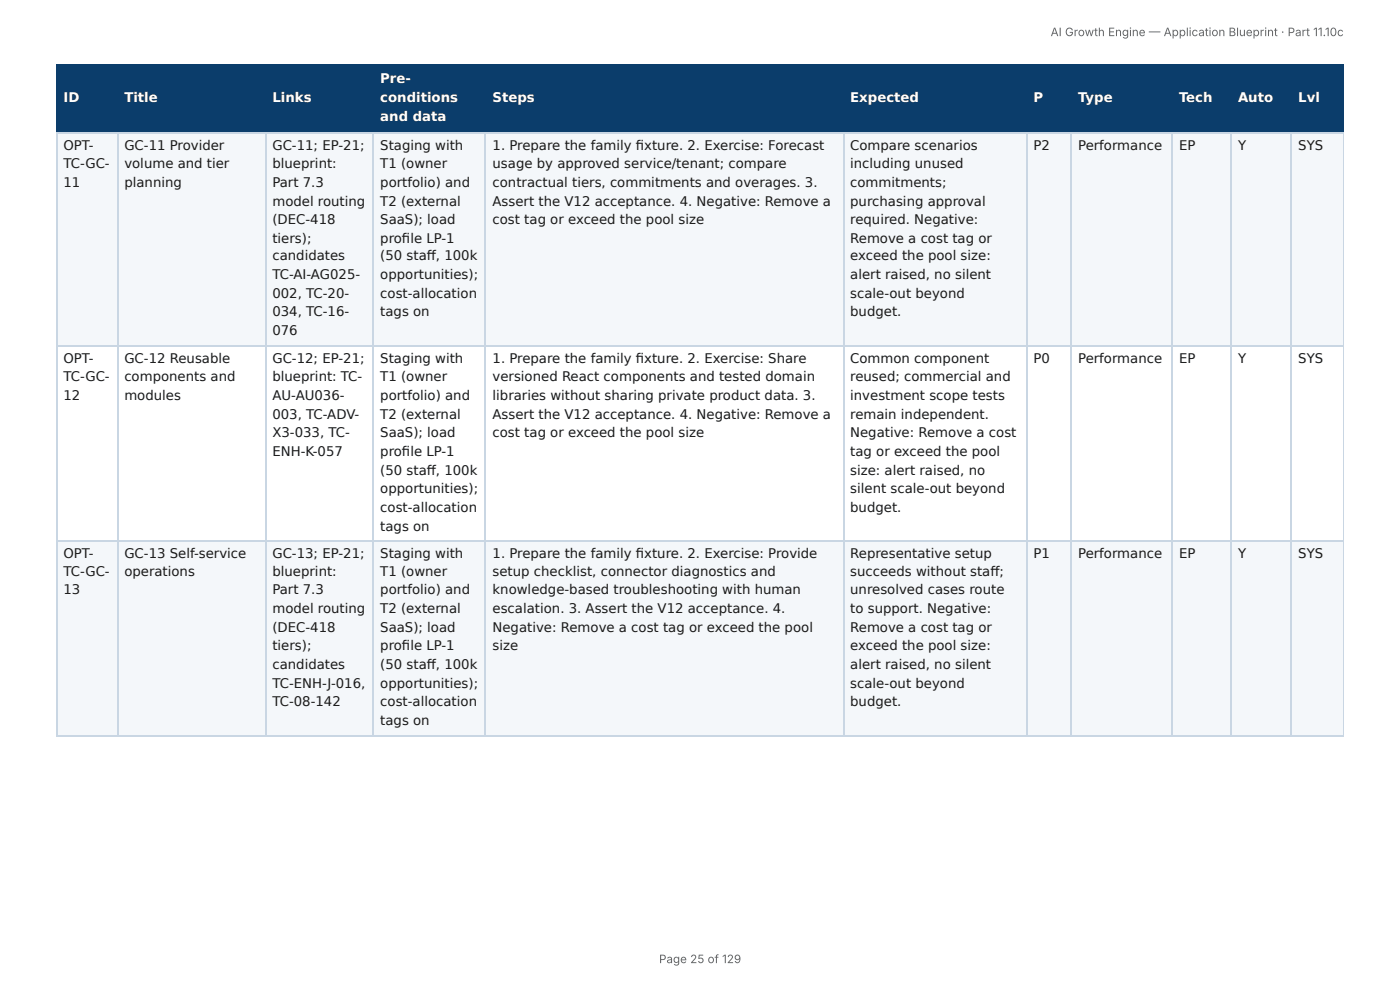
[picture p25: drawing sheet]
<svg xmlns="http://www.w3.org/2000/svg" width="297mm" height="210mm" viewBox="0 0 297 210" stroke-linecap="round" stroke-linejoin="round" font-family="sans-serif">
<defs><g id="words">
<g font-size="2.8" fill="#fff">
<text x="80.8" y="17.7">Pre-</text>
<text x="13.5" y="21.7">ID</text>
<text x="26.4" y="21.7">Title</text>
<text x="57.9" y="21.7">Links</text>
<text x="80.8" y="21.7">conditions</text>
<text x="104.6" y="21.7">Steps</text>
<text x="180.6" y="21.7">Expected</text>
<text x="219.5" y="21.7">P</text>
<text x="229" y="21.7">Type</text>
<text x="250.4" y="21.7">Tech</text>
<text x="262.9" y="21.7">Auto</text>
<text x="275.7" y="21.7">Lvl</text>
<text x="80.8" y="25.7">and data</text>
</g>
<g font-size="2.8" fill="#1a1a1a">
<text x="13.5" y="31.8">OPT-</text>
<text x="13.5" y="35.7">TC-GC-</text>
<text x="26.4" y="31.8">GC-11 Provider</text>
<text x="26.4" y="35.7">volume and tier</text>
<text x="57.9" y="31.8">GC-11; EP-21;</text>
<text x="57.9" y="35.7">blueprint:</text>
<text x="80.8" y="31.8">Staging with</text>
<text x="80.8" y="35.7">T1 (owner</text>
<text x="104.6" y="31.8">1. Prepare the family fi xture. 2. Exercise: Forecast</text>
<text x="104.6" y="35.7">usage by approved service/tenant; compare</text>
<text x="180.6" y="31.8">Compare scenarios</text>
<text x="180.6" y="35.7">including unused</text>
<text x="219.5" y="31.8">P2</text>
<text x="229" y="31.8">Performance</text>
<text x="250.4" y="31.8">EP</text>
<text x="262.9" y="31.8">Y</text>
<text x="275.7" y="31.8">SYS</text>
<text x="13.5" y="39.7">11</text>
<text x="26.4" y="39.7">planning</text>
<text x="57.9" y="39.7">Part 7.3</text>
<text x="80.8" y="39.7">portfolio) and</text>
<text x="104.6" y="39.7">contractual tiers, commitments and overages. 3.</text>
<text x="180.6" y="39.7">commitments;</text>
<text x="57.9" y="43.7">model routing</text>
<text x="57.9" y="47.6">(DEC-418</text>
<text x="80.8" y="43.7">T2 (external</text>
<text x="80.8" y="47.6">SaaS); load</text>
<text x="104.6" y="43.7">Assert the V12 acceptance. 4. Negative: Remove a</text>
<text x="104.6" y="47.6">cost tag or exceed the pool size</text>
<text x="180.6" y="43.7">purchasing approval</text>
<text x="180.6" y="47.6">required. Negative:</text>
<text x="57.9" y="51.6">tiers);</text>
<text x="80.8" y="51.6">profi le LP-1</text>
<text x="180.6" y="51.6">Remove a cost tag or</text>
<text x="57.9" y="55.3">candidates</text>
<text x="57.9" y="59.3">TC-AI-AG025-</text>
<text x="80.8" y="55.3">(50 staff , 100k</text>
<text x="80.8" y="59.3">opportunities);</text>
<text x="180.6" y="55.3">exceed the pool size:</text>
<text x="180.6" y="59.3">alert raised, no silent</text>
<text x="57.9" y="63.2">002, TC-20-</text>
<text x="80.8" y="63.2">cost-allocation</text>
<text x="180.6" y="63.2">scale-out beyond</text>
<text x="57.9" y="67.2">034, TC-16-</text>
<text x="57.9" y="71.2">076</text>
<text x="80.8" y="67.2">tags on</text>
<text x="180.6" y="67.2">budget.</text>
<text x="13.5" y="77">OPT-</text>
<text x="26.4" y="77">GC-12 Reusable</text>
<text x="57.9" y="77">GC-12; EP-21;</text>
<text x="80.8" y="77">Staging with</text>
<text x="104.6" y="77">1. Prepare the family fi xture. 2. Exercise: Share</text>
<text x="180.6" y="77">Common component</text>
<text x="219.5" y="77">P0</text>
<text x="229" y="77">Performance</text>
<text x="250.4" y="77">EP</text>
<text x="262.9" y="77">Y</text>
<text x="275.7" y="77">SYS</text>
<text x="13.5" y="81">TC-GC-</text>
<text x="26.4" y="81">components and</text>
<text x="57.9" y="81">blueprint: TC-</text>
<text x="80.8" y="81">T1 (owner</text>
<text x="104.6" y="81">versioned React components and tested domain</text>
<text x="180.6" y="81">reused; commercial and</text>
<text x="13.5" y="84.9">12</text>
<text x="26.4" y="84.9">modules</text>
<text x="57.9" y="84.9">AU-AU036-</text>
<text x="57.9" y="88.9">003, TC-ADV-</text>
<text x="80.8" y="84.9">portfolio) and</text>
<text x="80.8" y="88.9">T2 (external</text>
<text x="104.6" y="84.9">libraries without sharing private product data. 3.</text>
<text x="104.6" y="88.9">Assert the V12 acceptance. 4. Negative: Remove a</text>
<text x="180.6" y="84.9">investment scope tests</text>
<text x="180.6" y="88.9">remain independent.</text>
<text x="57.9" y="92.9">X3-033, TC-</text>
<text x="80.8" y="92.9">SaaS); load</text>
<text x="104.6" y="92.9">cost tag or exceed the pool size</text>
<text x="180.6" y="92.9">Negative: Remove a cost</text>
<text x="57.9" y="96.8">ENH-K-057</text>
<text x="80.8" y="96.8">profi le LP-1</text>
<text x="80.8" y="100.8">(50 staff , 100k</text>
<text x="180.6" y="96.8">tag or exceed the pool</text>
<text x="180.6" y="100.8">size: alert raised, no</text>
<text x="80.8" y="104.8">opportunities);</text>
<text x="180.6" y="104.8">silent scale-out beyond</text>
<text x="80.8" y="108.7">cost-allocation</text>
<text x="80.8" y="112.7">tags on</text>
<text x="180.6" y="108.7">budget.</text>
<text x="13.5" y="118.5">OPT-</text>
<text x="26.4" y="118.5">GC-13 Self-service</text>
<text x="57.9" y="118.5">GC-13; EP-21;</text>
<text x="80.8" y="118.5">Staging with</text>
<text x="104.6" y="118.5">1. Prepare the family fi xture. 2. Exercise: Provide</text>
<text x="180.6" y="118.5">Representative setup</text>
<text x="219.5" y="118.5">P1</text>
<text x="229" y="118.5">Performance</text>
<text x="250.4" y="118.5">EP</text>
<text x="262.9" y="118.5">Y</text>
<text x="275.7" y="118.5">SYS</text>
<text x="13.5" y="122.2">TC-GC-</text>
<text x="26.4" y="122.2">operations</text>
<text x="57.9" y="122.2">blueprint:</text>
<text x="80.8" y="122.2">T1 (owner</text>
<text x="104.6" y="122.2">setup checklist, connector diagnostics and</text>
<text x="180.6" y="122.2">succeeds without staff ;</text>
<text x="13.5" y="126.2">13</text>
<text x="57.9" y="126.2">Part 7.3</text>
<text x="57.9" y="130.2">model routing</text>
<text x="80.8" y="126.2">portfolio) and</text>
<text x="80.8" y="130.2">T2 (external</text>
<text x="104.6" y="126.2">knowledge-based troubleshooting with human</text>
<text x="104.6" y="130.2">escalation. 3. Assert the V12 acceptance. 4.</text>
<text x="180.6" y="126.2">unresolved cases route</text>
<text x="180.6" y="130.2">to support. Negative:</text>
<text x="57.9" y="134.1">(DEC-418</text>
<text x="80.8" y="134.1">SaaS); load</text>
<text x="104.6" y="134.1">Negative: Remove a cost tag or exceed the pool</text>
<text x="180.6" y="134.1">Remove a cost tag or</text>
<text x="57.9" y="138.1">tiers);</text>
<text x="57.9" y="142.1">candidates</text>
<text x="80.8" y="138.1">profi le LP-1</text>
<text x="80.8" y="142.1">(50 staff , 100k</text>
<text x="104.6" y="138.1">size</text>
<text x="180.6" y="138.1">exceed the pool size:</text>
<text x="180.6" y="142.1">alert raised, no silent</text>
<text x="57.9" y="146.1">TC-ENH-J-016,</text>
<text x="80.8" y="146.1">opportunities);</text>
<text x="180.6" y="146.1">scale-out beyond</text>
<text x="57.9" y="150">TC-08-142</text>
<text x="80.8" y="150">cost-allocation</text>
<text x="80.8" y="154">tags on</text>
<text x="180.6" y="150">budget.</text>
</g>
<g font-size="2.5" fill="#666">
<text x="223.1" y="7.7">AI Growth Engine — Application Blueprint · Part 11.10c</text>
<text x="140" y="204.5">Page 25 of 129</text>
</g>
</g></defs>
<g fill="#0b3d6b">
<path d="M12.2 14h12.7v14h-12.7z"/>
<path d="M24.9 14h31.5v14h-31.5z"/>
<path d="M56.4 14h23v14h-23z"/>
<path d="M79.4 14h23.8v14h-23.8z"/>
<path d="M103.2 14h75.9v14h-75.9z"/>
<path d="M179.1 14h38.9v14h-38.9z"/>
<path d="M218 14h9.5v14h-9.5z"/>
<path d="M227.5 14h21.5v14h-21.5z"/>
<path d="M249 14h12.4v14h-12.4z"/>
<path d="M261.4 14h13v14h-13z"/>
<path d="M274.4 14h11v14h-11z"/>
</g>
<g fill="#f4f7fa">
<path d="M12.2 28h12.7v45.6h-12.7z"/>
<path d="M24.9 28h31.5v45.6h-31.5z"/>
<path d="M56.4 28h23v45.6h-23z"/>
<path d="M79.4 28h23.8v45.6h-23.8z"/>
<path d="M103.2 28h75.9v45.6h-75.9z"/>
<path d="M179.1 28h38.9v45.6h-38.9z"/>
<path d="M218 28h9.5v45.6h-9.5z"/>
<path d="M227.5 28h21.5v45.6h-21.5z"/>
<path d="M249 28h12.4v45.6h-12.4z"/>
<path d="M261.4 28h13v45.6h-13z"/>
<path d="M274.4 28h11v45.6h-11z"/>
<path d="M12.2 114.8h12.7v41.3h-12.7z"/>
<path d="M24.9 114.8h31.5v41.3h-31.5z"/>
<path d="M56.4 114.8h23v41.3h-23z"/>
<path d="M79.4 114.8h23.8v41.3h-23.8z"/>
<path d="M103.2 114.8h75.9v41.3h-75.9z"/>
<path d="M179.1 114.8h38.9v41.3h-38.9z"/>
<path d="M218 114.8h9.5v41.3h-9.5z"/>
<path d="M227.5 114.8h21.5v41.3h-21.5z"/>
<path d="M249 114.8h12.4v41.3h-12.4z"/>
<path d="M261.4 114.8h13v41.3h-13z"/>
<path d="M274.4 114.8h11v41.3h-11z"/>
</g>
<g fill="none" stroke="#0b3d6b" stroke-width=".26">
<path d="M11.9 13.9h273.5M12 13.8v14.5M25 13.8v14.5M56.5 13.8v14.5M79.2 13.8v14.5M103.1 13.8v14.5M179.3 13.8v14.5M218.1 13.8v14.5M227.4 13.8v14.5M248.8 13.8v14.5M261.5 13.8v14.5M274.2 13.8v14.5"/>
<path d="M11.9 28.2h273.5"/>
</g>
<path d="M285.3 13.8v14.5" fill="none" stroke="#0b3d6b" stroke-width=".21"/>
<g fill="none" stroke="#c9d6e3" stroke-width=".26">
<path d="M11.9 28.2h273.5M12 28.3v127.8M25 28.3v127.8M56.5 28.3v127.8M79.2 28.3v127.8M103.1 28.3v127.8M179.3 28.3v127.8M218.1 28.3v127.8M227.4 28.3v127.8M248.8 28.3v127.8M261.5 28.3v127.8M274.2 28.3v127.8"/>
<path d="M11.9 73.4h273.5M11.9 115h273.5M11.9 156.2h273.5"/>
</g>
<path d="M285.3 28.3v127.8" fill="none" stroke="#c9d6e3" stroke-width=".21"/>
<use href="#words"/>
</svg>
